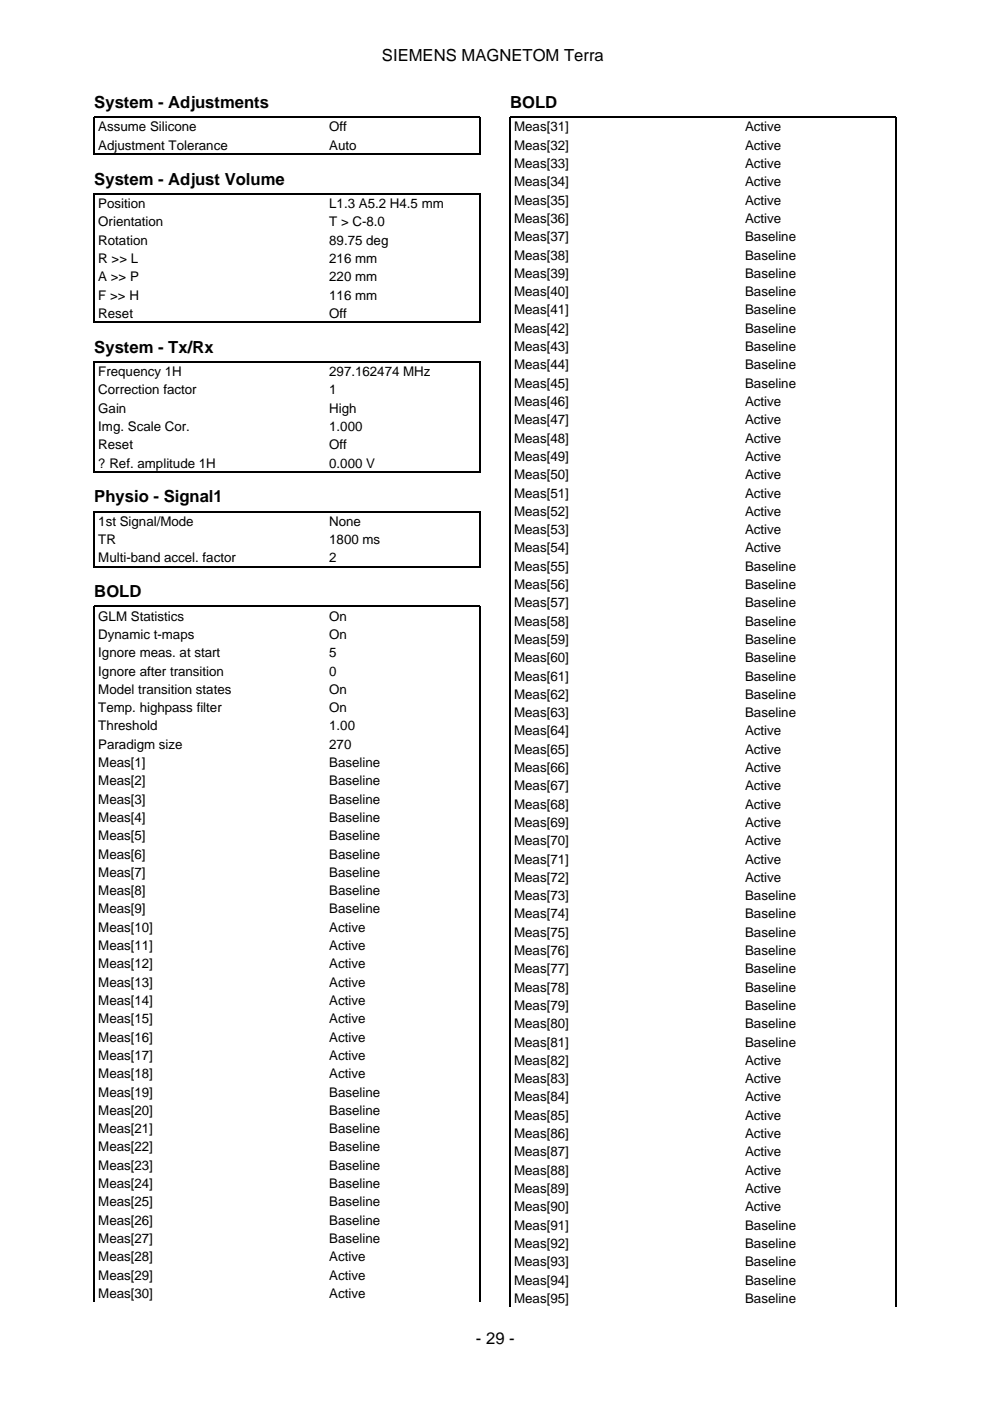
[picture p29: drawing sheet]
<svg xmlns="http://www.w3.org/2000/svg" width="210mm" height="297mm" viewBox="0 0 210 297" stroke-linecap="round" stroke-linejoin="round" font-family="sans-serif">
<defs><g id="words">
<g font-size="3.5">
<text x="81" y="12.9">SIEMENS MAGNETOM Terra</text>
<text x="20" y="22.9">System - Adjustments</text>
<text x="108.2" y="22.9">BOLD</text>
<text x="20" y="39.2">System - Adjust Volume</text>
<text x="20" y="74.8">System - Tx/Rx</text>
<text x="20" y="106.5">Physio - Signal1</text>
<text x="20" y="126.6">BOLD</text>
<text x="100.9" y="284.9">- 29 -</text>
</g>
<g font-size="2.8">
<text x="20.8" y="27.9">Assume Silicone</text>
<text x="69.8" y="27.9">Off</text>
<text x="109" y="27.9">Meas[31]</text>
<text x="158" y="27.9">Active</text>
<text x="20.8" y="31.7">Adjustment Tolerance</text>
<text x="69.8" y="31.7">Auto</text>
<text x="109" y="31.7">Meas[32]</text>
<text x="109" y="35.6">Meas[33]</text>
<text x="158" y="31.7">Active</text>
<text x="158" y="35.6">Active</text>
<text x="109" y="39.5">Meas[34]</text>
<text x="158" y="39.5">Active</text>
<text x="20.8" y="44.1">Position</text>
<text x="20.8" y="48">Orientation</text>
<text x="69.8" y="44.1">L1.3 A5.2 H4.5 mm</text>
<text x="69.8" y="48">T &gt; C-8.0</text>
<text x="109" y="43.4">Meas[35]</text>
<text x="109" y="47.3">Meas[36]</text>
<text x="158" y="43.4">Active</text>
<text x="158" y="47.3">Active</text>
<text x="20.8" y="51.9">Rotation</text>
<text x="69.8" y="51.9">89.75 deg</text>
<text x="109" y="51.2">Meas[37]</text>
<text x="158" y="51.2">Baseline</text>
<text x="20.8" y="55.7">R &gt;&gt; L</text>
<text x="20.8" y="59.6">A &gt;&gt; P</text>
<text x="69.8" y="55.7">216 mm</text>
<text x="69.8" y="59.6">220 mm</text>
<text x="109" y="55">Meas[38]</text>
<text x="109" y="58.9">Meas[39]</text>
<text x="158" y="55">Baseline</text>
<text x="158" y="58.9">Baseline</text>
<text x="20.8" y="63.5">F &gt;&gt; H</text>
<text x="69.8" y="63.5">116 mm</text>
<text x="109" y="62.8">Meas[40]</text>
<text x="158" y="62.8">Baseline</text>
<text x="20.8" y="67.4">Reset</text>
<text x="69.8" y="67.4">Off</text>
<text x="109" y="66.7">Meas[41]</text>
<text x="109" y="70.6">Meas[42]</text>
<text x="158" y="66.7">Baseline</text>
<text x="158" y="70.6">Baseline</text>
<text x="109" y="74.4">Meas[43]</text>
<text x="158" y="74.4">Baseline</text>
<text x="20.8" y="79.7">Frequency 1H</text>
<text x="20.8" y="83.6">Correction factor</text>
<text x="69.8" y="79.7">297.162474 MHz</text>
<text x="69.8" y="83.6">1</text>
<text x="109" y="78.3">Meas[44]</text>
<text x="109" y="82.2">Meas[45]</text>
<text x="158" y="78.3">Baseline</text>
<text x="158" y="82.2">Baseline</text>
<text x="20.8" y="87.5">Gain</text>
<text x="69.8" y="87.5">High</text>
<text x="109" y="86.1">Meas[46]</text>
<text x="109" y="90">Meas[47]</text>
<text x="158" y="86.1">Active</text>
<text x="158" y="90">Active</text>
<text x="20.8" y="91.4">Img. Scale Cor.</text>
<text x="20.8" y="95.2">Reset</text>
<text x="69.8" y="91.4">1.000</text>
<text x="69.8" y="95.2">Off</text>
<text x="109" y="93.8">Meas[48]</text>
<text x="158" y="93.8">Active</text>
<text x="20.8" y="99.1">? Ref. amplitude 1H</text>
<text x="69.8" y="99.1">0.000 V</text>
<text x="109" y="97.7">Meas[49]</text>
<text x="109" y="101.6">Meas[50]</text>
<text x="158" y="97.7">Active</text>
<text x="158" y="101.6">Active</text>
<text x="109" y="105.5">Meas[51]</text>
<text x="158" y="105.5">Active</text>
<text x="20.8" y="111.5">1st Signal/Mode</text>
<text x="69.8" y="111.5">None</text>
<text x="109" y="109.4">Meas[52]</text>
<text x="109" y="113.2">Meas[53]</text>
<text x="158" y="109.4">Active</text>
<text x="158" y="113.2">Active</text>
<text x="20.8" y="115.4">TR</text>
<text x="20.8" y="119.2">Multi-band accel. factor</text>
<text x="69.8" y="115.4">1800 ms</text>
<text x="69.8" y="119.2">2</text>
<text x="109" y="117.1">Meas[54]</text>
<text x="158" y="117.1">Active</text>
<text x="109" y="121">Meas[55]</text>
<text x="109" y="124.9">Meas[56]</text>
<text x="158" y="121">Baseline</text>
<text x="158" y="124.9">Baseline</text>
<text x="20.8" y="131.6">GLM Statistics</text>
<text x="69.8" y="131.6">On</text>
<text x="109" y="128.8">Meas[57]</text>
<text x="158" y="128.8">Baseline</text>
<text x="20.8" y="135.5">Dynamic t-maps</text>
<text x="69.8" y="135.5">On</text>
<text x="109" y="132.6">Meas[58]</text>
<text x="109" y="136.5">Meas[59]</text>
<text x="158" y="132.6">Baseline</text>
<text x="158" y="136.5">Baseline</text>
<text x="20.8" y="139.3">Ignore meas. at start</text>
<text x="20.8" y="143.2">Ignore after transition</text>
<text x="69.8" y="139.3">5</text>
<text x="69.8" y="143.2">0</text>
<text x="109" y="140.4">Meas[60]</text>
<text x="158" y="140.4">Baseline</text>
<text x="20.8" y="147.1">Model transition states</text>
<text x="69.8" y="147.1">On</text>
<text x="109" y="144.3">Meas[61]</text>
<text x="109" y="148.2">Meas[62]</text>
<text x="158" y="144.3">Baseline</text>
<text x="158" y="148.2">Baseline</text>
<text x="20.8" y="151">Temp. highpass filter</text>
<text x="20.8" y="154.9">Threshold</text>
<text x="69.8" y="151">On</text>
<text x="69.8" y="154.9">1.00</text>
<text x="109" y="152">Meas[63]</text>
<text x="109" y="155.9">Meas[64]</text>
<text x="158" y="152">Baseline</text>
<text x="158" y="155.9">Active</text>
<text x="20.8" y="158.7">Paradigm size</text>
<text x="69.8" y="158.7">270</text>
<text x="109" y="159.8">Meas[65]</text>
<text x="158" y="159.8">Active</text>
<text x="20.8" y="162.6">Meas[1]</text>
<text x="20.8" y="166.5">Meas[2]</text>
<text x="69.8" y="162.6">Baseline</text>
<text x="69.8" y="166.5">Baseline</text>
<text x="109" y="163.7">Meas[66]</text>
<text x="109" y="167.6">Meas[67]</text>
<text x="158" y="163.7">Active</text>
<text x="158" y="167.6">Active</text>
<text x="20.8" y="170.4">Meas[3]</text>
<text x="69.8" y="170.4">Baseline</text>
<text x="109" y="171.4">Meas[68]</text>
<text x="158" y="171.4">Active</text>
<text x="20.8" y="174.3">Meas[4]</text>
<text x="20.8" y="178.2">Meas[5]</text>
<text x="69.8" y="174.3">Baseline</text>
<text x="69.8" y="178.2">Baseline</text>
<text x="109" y="175.3">Meas[69]</text>
<text x="109" y="179.2">Meas[70]</text>
<text x="158" y="175.3">Active</text>
<text x="158" y="179.2">Active</text>
<text x="20.8" y="182">Meas[6]</text>
<text x="20.8" y="185.9">Meas[7]</text>
<text x="69.8" y="182">Baseline</text>
<text x="69.8" y="185.9">Baseline</text>
<text x="109" y="183.1">Meas[71]</text>
<text x="158" y="183.1">Active</text>
<text x="20.8" y="189.8">Meas[8]</text>
<text x="69.8" y="189.8">Baseline</text>
<text x="109" y="187">Meas[72]</text>
<text x="109" y="190.9">Meas[73]</text>
<text x="158" y="187">Active</text>
<text x="158" y="190.9">Baseline</text>
<text x="20.8" y="193.7">Meas[9]</text>
<text x="20.8" y="197.6">Meas[10]</text>
<text x="69.8" y="193.7">Baseline</text>
<text x="69.8" y="197.6">Active</text>
<text x="109" y="194.7">Meas[74]</text>
<text x="158" y="194.7">Baseline</text>
<text x="20.8" y="201.4">Meas[11]</text>
<text x="69.8" y="201.4">Active</text>
<text x="109" y="198.6">Meas[75]</text>
<text x="109" y="202.5">Meas[76]</text>
<text x="158" y="198.6">Baseline</text>
<text x="158" y="202.5">Baseline</text>
<text x="20.8" y="205.3">Meas[12]</text>
<text x="20.8" y="209.2">Meas[13]</text>
<text x="69.8" y="205.3">Active</text>
<text x="69.8" y="209.2">Active</text>
<text x="109" y="206.4">Meas[77]</text>
<text x="158" y="206.4">Baseline</text>
<text x="20.8" y="213.1">Meas[14]</text>
<text x="69.8" y="213.1">Active</text>
<text x="109" y="210.3">Meas[78]</text>
<text x="109" y="214.1">Meas[79]</text>
<text x="158" y="210.3">Baseline</text>
<text x="158" y="214.1">Baseline</text>
<text x="20.8" y="217">Meas[15]</text>
<text x="20.8" y="220.8">Meas[16]</text>
<text x="69.8" y="217">Active</text>
<text x="69.8" y="220.8">Active</text>
<text x="109" y="218">Meas[80]</text>
<text x="109" y="221.9">Meas[81]</text>
<text x="158" y="218">Baseline</text>
<text x="158" y="221.9">Baseline</text>
<text x="20.8" y="224.7">Meas[17]</text>
<text x="69.8" y="224.7">Active</text>
<text x="109" y="225.8">Meas[82]</text>
<text x="158" y="225.8">Active</text>
<text x="20.8" y="228.6">Meas[18]</text>
<text x="20.8" y="232.5">Meas[19]</text>
<text x="69.8" y="228.6">Active</text>
<text x="69.8" y="232.5">Baseline</text>
<text x="109" y="229.7">Meas[83]</text>
<text x="109" y="233.5">Meas[84]</text>
<text x="158" y="229.7">Active</text>
<text x="158" y="233.5">Active</text>
<text x="20.8" y="236.4">Meas[20]</text>
<text x="69.8" y="236.4">Baseline</text>
<text x="109" y="237.4">Meas[85]</text>
<text x="158" y="237.4">Active</text>
<text x="20.8" y="240.2">Meas[21]</text>
<text x="20.8" y="244.1">Meas[22]</text>
<text x="69.8" y="240.2">Baseline</text>
<text x="69.8" y="244.1">Baseline</text>
<text x="109" y="241.3">Meas[86]</text>
<text x="109" y="245.2">Meas[87]</text>
<text x="158" y="241.3">Active</text>
<text x="158" y="245.2">Active</text>
<text x="20.8" y="248">Meas[23]</text>
<text x="20.8" y="251.9">Meas[24]</text>
<text x="69.8" y="248">Baseline</text>
<text x="69.8" y="251.9">Baseline</text>
<text x="109" y="249.1">Meas[88]</text>
<text x="158" y="249.1">Active</text>
<text x="20.8" y="255.8">Meas[25]</text>
<text x="69.8" y="255.8">Baseline</text>
<text x="109" y="252.9">Meas[89]</text>
<text x="109" y="256.8">Meas[90]</text>
<text x="158" y="252.9">Active</text>
<text x="158" y="256.8">Active</text>
<text x="20.8" y="259.6">Meas[26]</text>
<text x="20.8" y="263.5">Meas[27]</text>
<text x="69.8" y="259.6">Baseline</text>
<text x="69.8" y="263.5">Baseline</text>
<text x="109" y="260.7">Meas[91]</text>
<text x="158" y="260.7">Baseline</text>
<text x="20.8" y="267.4">Meas[28]</text>
<text x="69.8" y="267.4">Active</text>
<text x="109" y="264.6">Meas[92]</text>
<text x="109" y="268.5">Meas[93]</text>
<text x="158" y="264.6">Baseline</text>
<text x="158" y="268.5">Baseline</text>
<text x="20.8" y="271.3">Meas[29]</text>
<text x="20.8" y="275.2">Meas[30]</text>
<text x="69.8" y="271.3">Active</text>
<text x="69.8" y="275.2">Active</text>
<text x="109" y="272.3">Meas[94]</text>
<text x="158" y="272.3">Baseline</text>
<text x="109" y="276.2">Meas[95]</text>
<text x="158" y="276.2">Baseline</text>
</g>
</g></defs>
<path d="M20 32.9v-8.1h81.8v8.1M20.1 32.7h81.6M20 68.5v-27.4h81.8v27.4M20.1 68.4h81.6M20 100.3v-23.6h81.8v23.6M20.1 100.1h81.6M20 120.4v-11.9h81.8v11.9M20.1 120.2h81.6M20 276v-147.4h81.8v147.4M108.2 277.1v-252.3h81.8v252.3" fill="none" stroke="#000" stroke-width=".26"/>
<use href="#words"/>
</svg>
